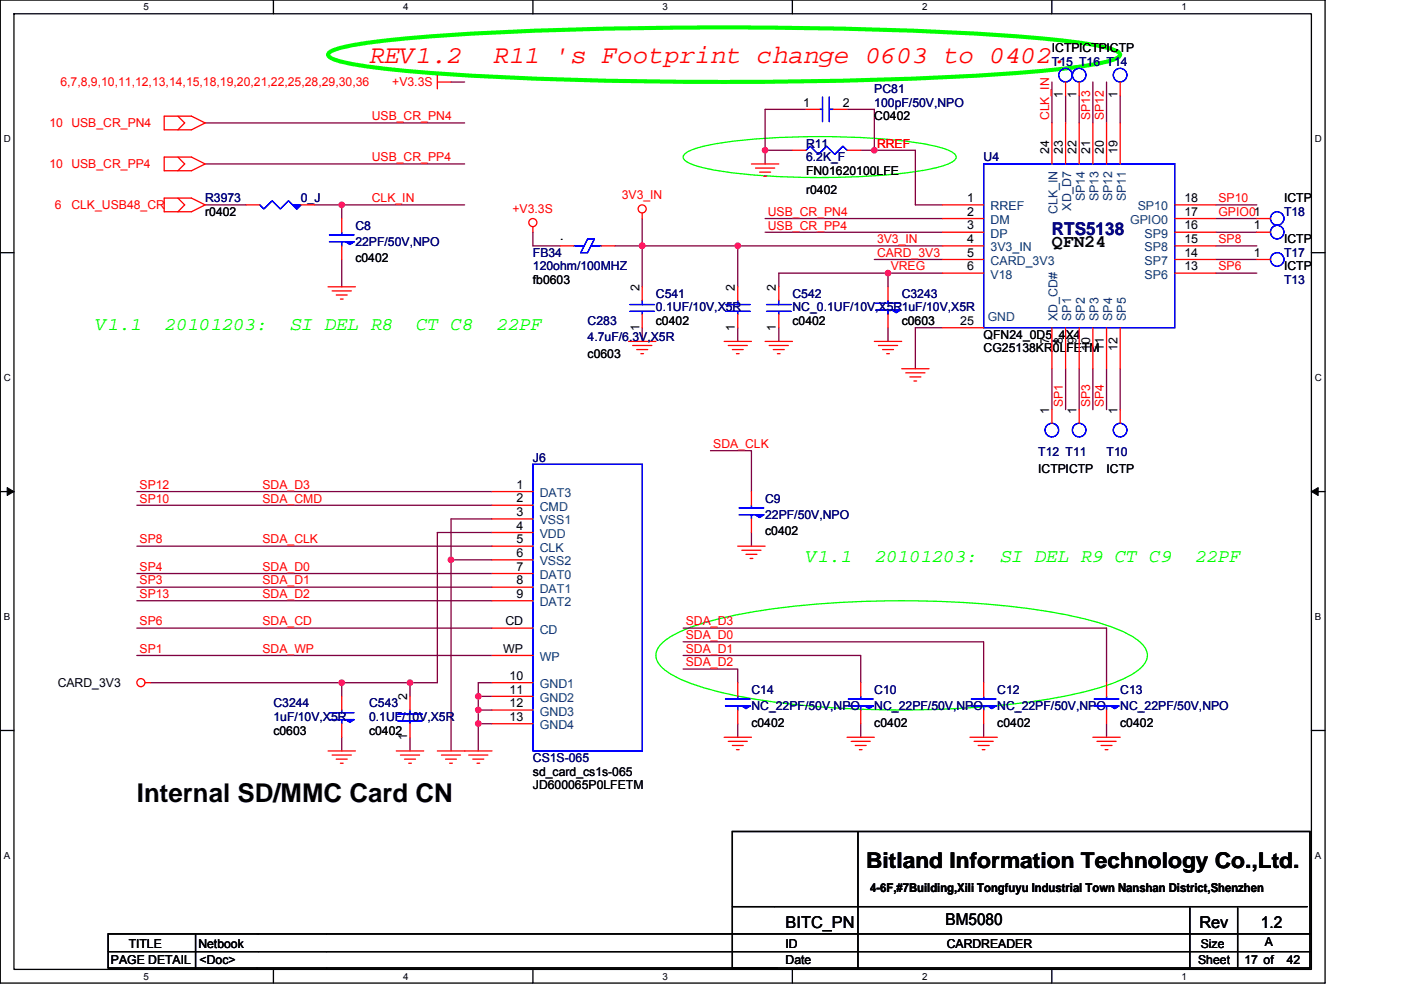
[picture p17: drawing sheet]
<svg xmlns="http://www.w3.org/2000/svg" width="297mm" height="210mm" viewBox="0 0 297 210" stroke-linecap="round" stroke-linejoin="round" font-family="sans-serif">
<defs><g id="words">
<g font-size="5.5" fill="#f00">
<text x="78.2" y="13.3">REV1.2</text>
<text x="104.6" y="13.3">R11 's Footprint change 0603 to 0402.</text>
</g>
<text font-size="5.5" x="29" y="170">Internal SD/MMC Card CN</text>
<text font-size="4.6" x="183.6" y="184.1">Bitland Information Technology Co.,Ltd.</text>
<g font-size="4" fill="#0f0">
<text x="20.3" y="69.9">V1.1</text>
<text x="34.9" y="69.9">20101203:</text>
<text x="61.6" y="69.9">SI DEL R8</text>
<text x="88.3" y="69.9">CT C8</text>
<text x="105.2" y="69.9">22PF</text>
<text x="170.9" y="119.1">V1.1</text>
<text x="185.5" y="119.1">20101203:</text>
<text x="212.1" y="119.1">SI DEL R9 CT C9</text>
<text x="253.4" y="119.1">22PF</text>
</g>
<text font-size="3.7" x="223" y="52.4">QFN24</text>
<text font-size="3.7" fill="#000080" x="223" y="49.8">RTS5138</text>
<g font-size="3.5">
<text x="166.6" y="196.8">BITC_PN</text>
<text x="200.4" y="196.3">BM5080</text>
<text x="254.3" y="196.8">Rev</text>
<text x="267.3" y="196.8">1.2</text>
</g>
<g font-size="2.6">
<text x="223" y="11">ICTPICTPICTP</text>
<text x="170.3" y="22.6">1</text>
<text x="178.7" y="22.6">2</text>
<text x="225.3" y="20.9" transform="rotate(-90 225.3 20.9)">1</text>
<text x="228.2" y="20.9" transform="rotate(-90 228.2 20.9)">1</text>
<text x="236.9" y="20.9" transform="rotate(-90 236.9 20.9)">1</text>
<text x="185.4" y="25.5">C0402</text>
<text x="222.4" y="32.7" transform="rotate(-90 222.4 32.7)">24</text>
<text x="225.3" y="32.7" transform="rotate(-90 225.3 32.7)">23</text>
<text x="228.2" y="32.7" transform="rotate(-90 228.2 32.7)">22</text>
<text x="231.1" y="32.7" transform="rotate(-90 231.1 32.7)">21</text>
<text x="234" y="32.7" transform="rotate(-90 234 32.7)">20</text>
<text x="236.9" y="32.7" transform="rotate(-90 236.9 32.7)">19</text>
<text x="170.9" y="37.1">FN01620100LFE</text>
<text x="170.9" y="41.1">r0402</text>
<text x="43.5" y="45.8">r0402</text>
<text x="205.1" y="42.9">1</text>
<text x="205.1" y="45.8">2</text>
<text x="251.1" y="45.8">17</text>
<text x="251.1" y="42.9">18</text>
<text x="272.2" y="42.9">ICTP</text>
<text x="118.8" y="51">.</text>
<text x="205.1" y="48.7">3</text>
<text x="205.1" y="51.6">4</text>
<text x="251.1" y="51.6">15</text>
<text x="251.1" y="48.7">16</text>
<text x="265.9" y="48.7">1</text>
<text x="272.2" y="51.6">ICTP</text>
<text x="75.3" y="55.6">c0402</text>
<text x="205.1" y="54.4">5</text>
<text x="205.1" y="57.3">6</text>
<text x="251.1" y="57.3">13</text>
<text x="251.1" y="54.4">14</text>
<text x="265.9" y="54.4">1</text>
<text x="272.2" y="57.4">ICTP</text>
<text x="113" y="60.3">fb0603</text>
<text x="135.6" y="61.7" transform="rotate(-90 135.6 61.7)">2</text>
<text x="155.8" y="61.7" transform="rotate(-90 155.8 61.7)">2</text>
<text x="164.5" y="61.7" transform="rotate(-90 164.5 61.7)">2</text>
<text x="135.6" y="70.1" transform="rotate(-90 135.6 70.1)">1</text>
<text x="139.1" y="69">c0402</text>
<text x="155.8" y="70.1" transform="rotate(-90 155.8 70.1)">1</text>
<text x="164.5" y="70.1" transform="rotate(-90 164.5 70.1)">1</text>
<text x="168" y="69">c0402</text>
<text x="191.2" y="69">c0603</text>
<text x="203.6" y="68.9">25</text>
<text x="208.6" y="71.8">QFN24_0D5_4X4</text>
<text x="124.6" y="75.9">c0603</text>
<text x="208.6" y="74.7">CG25138KR0LFETM</text>
<text x="222.4" y="73" transform="rotate(-90 222.4 73)">7</text>
<text x="225.3" y="73" transform="rotate(-90 225.3 73)">8</text>
<text x="228.2" y="73" transform="rotate(-90 228.2 73)">9</text>
<text x="231.1" y="74.5" transform="rotate(-90 231.1 74.5)">10</text>
<text x="234" y="74.5" transform="rotate(-90 234 74.5)">11</text>
<text x="236.9" y="74.5" transform="rotate(-90 236.9 74.5)">12</text>
<text x="222.4" y="87.8" transform="rotate(-90 222.4 87.8)">1</text>
<text x="228.2" y="87.8" transform="rotate(-90 228.2 87.8)">1</text>
<text x="236.9" y="87.8" transform="rotate(-90 236.9 87.8)">1</text>
<text x="220.1" y="100.2">ICTPICTP</text>
<text x="234.6" y="100.2">ICTP</text>
<text x="109.5" y="103.7">1</text>
<text x="109.5" y="106.6">2</text>
<text x="109.5" y="109.5">3</text>
<text x="109.5" y="112.4">4</text>
<text x="162.2" y="113.5">c0402</text>
<text x="109.5" y="115.3">5</text>
<text x="109.5" y="118.2">6</text>
<text x="109.5" y="121.1">7</text>
<text x="109.5" y="124">8</text>
<text x="109.5" y="126.8">9</text>
<text x="107.1" y="132.6">CD</text>
<text x="106.7" y="138.4">WP</text>
<text x="12.2" y="145.7">CARD_3V3</text>
<text x="86.3" y="148.6" transform="rotate(-90 86.3 148.6)">2</text>
<text x="108" y="144.2">10</text>
<text x="108" y="147.1">11</text>
<text x="58" y="155.8">c0603</text>
<text x="78.2" y="155.8">c0402</text>
<text x="108" y="150">12</text>
<text x="108" y="152.9">13</text>
<text x="159.3" y="154.1">c0402</text>
<text x="185.4" y="154.1">c0402</text>
<text x="211.5" y="154.1">c0402</text>
<text x="237.5" y="154.1">c0402</text>
<text x="86.3" y="157" transform="rotate(-90 86.3 157)">1</text>
<text x="113" y="164.5">sd_card_cs1s-065</text>
<text x="113" y="167.4">JD600065P0LFETM</text>
<text x="184.5" y="189.2">4-6F,#7Building,Xili Tongfuyu Industrial Town Nanshan District,Shenzhen</text>
<text x="27.3" y="201">TITLE</text>
<text x="42.1" y="201">Netbook</text>
<text x="166.6" y="201">ID</text>
<text x="200.7" y="201">CARDREADER</text>
<text x="254.6" y="201">Size</text>
<text x="268.2" y="200.7">A</text>
<text x="23.5" y="204.5">PAGE DETAIL</text>
<text x="42.3" y="204.5">&lt;Doc&gt;</text>
<text x="166.6" y="204.5">Date</text>
<text x="254" y="204.5">Sheet</text>
<text x="263.9" y="204.5">17 of</text>
<text x="272.8" y="204.5">42</text>
</g>
<g font-size="2.6" fill="#000080">
<text x="223" y="13.9">T15 T16 T14</text>
<text x="185.4" y="19.7">PC81</text>
<text x="185.4" y="22.6">100pF/50V,NPO</text>
<text x="170.9" y="31.3">R11</text>
<text x="170.9" y="34.2">6.2K_F</text>
<text x="208.6" y="34.2">U4</text>
<text x="43.5" y="42.9">R3973</text>
<text x="63.8" y="42.9">0_J</text>
<text x="272.2" y="45.8">T18</text>
<text x="75.3" y="48.7">C8</text>
<text x="75.3" y="52.2">22PF/50V,NPO</text>
<text x="113" y="54.5">FB34</text>
<text x="113" y="57.4">120ohm/100MHZ</text>
<text x="272.2" y="54.5">T17</text>
<text x="139.1" y="63.2">C541</text>
<text x="168" y="63.2">C542</text>
<text x="191.2" y="63.2">C3243</text>
<text x="272.2" y="60.3">T13</text>
<text x="124.6" y="69">C283</text>
<text x="139.1" y="66.1">0.1UF/10V,X5R</text>
<text x="168" y="66.1">NC_0.1UF/10V,X5R1uF/10V,X5R</text>
<text x="124.6" y="72.4">4.7uF/6.3V,X5R</text>
<text x="113" y="97.9">J6</text>
<text x="220.1" y="96.8">T12 T11</text>
<text x="234.6" y="96.8">T10</text>
<text x="162.2" y="106.6">C9</text>
<text x="162.2" y="110.1">22PF/50V,NPO</text>
<text x="159.3" y="147.1">C14</text>
<text x="185.4" y="147.1">C10</text>
<text x="211.5" y="147.1">C12</text>
<text x="237.5" y="147.1">C13</text>
<text x="58" y="150">C3244</text>
<text x="58" y="152.9">1uF/10V,X5R</text>
<text x="78.2" y="150">C543</text>
<text x="78.2" y="152.9">0.1UF/10V,X5R</text>
<text x="159.3" y="150.6">NC_22PF/50V,NPO</text>
<text x="185.4" y="150.6">NC_22PF/50V,NPO</text>
<text x="211.5" y="150.6">NC_22PF/50V,NPO</text>
<text x="237.5" y="150.6">NC_22PF/50V,NPO</text>
<text x="113" y="161.6">CS1S-065</text>
</g>
<g font-size="2.6" fill="#f00">
<text x="12.8" y="18.3">6,7,8,9,10,11,12,13,14,15,18,19,20,21,22,25,28,29,30,36</text>
<text x="83.2" y="18.3">+V3.3S</text>
<text x="10.5" y="27">10 USB_CR_PN4</text>
<text x="78.8" y="25.5">USB_CR_PN4</text>
<text x="222.5" y="25.5" transform="rotate(-90 222.5 25.5)">CLK_IN</text>
<text x="231.1" y="25.5" transform="rotate(-90 231.1 25.5)">SP13</text>
<text x="234" y="25.5" transform="rotate(-90 234 25.5)">SP12</text>
<text x="10.5" y="35.6">10 USB_CR_PP4</text>
<text x="78.8" y="34.2">USB_CR_PP4</text>
<text x="185.9" y="31.3">RREF</text>
<text x="11.6" y="44.3">6</text>
<text x="15.1" y="44.3">CLK_USB48_CR</text>
<text x="78.8" y="42.9">CLK_IN</text>
<text x="108.6" y="45.2">+V3.3S</text>
<text x="131.8" y="42.3">3V3_IN</text>
<text x="162.8" y="45.8">USB_CR_PN4</text>
<text x="258.3" y="45.8">GPIO01</text>
<text x="258.3" y="42.9">SP10</text>
<text x="162.8" y="48.7">USB_CR_PP4</text>
<text x="185.9" y="51.6">3V3_IN</text>
<text x="258.3" y="51.6">SP8</text>
<text x="185.9" y="54.5">CARD_3V3</text>
<text x="188.8" y="57.4">VREG</text>
<text x="258.3" y="57.4">SP6</text>
<text x="225.4" y="86.3" transform="rotate(-90 225.4 86.3)">SP1</text>
<text x="231.1" y="86.3" transform="rotate(-90 231.1 86.3)">SP3</text>
<text x="234" y="86.3" transform="rotate(-90 234 86.3)">SP4</text>
<text x="151.2" y="95">SDA_CLK</text>
<text x="29.6" y="106.6">SP10</text>
<text x="29.6" y="103.7">SP12</text>
<text x="55.6" y="106.6">SDA_CMD</text>
<text x="55.6" y="103.7">SDA_D3</text>
<text x="29.6" y="115.3">SP8</text>
<text x="55.6" y="115.3">SDA_CLK</text>
<text x="29.6" y="124">SP3</text>
<text x="29.6" y="121.1">SP4</text>
<text x="55.6" y="124">SDA_D1</text>
<text x="55.6" y="121.1">SDA_D0</text>
<text x="29.6" y="126.9">SP13</text>
<text x="55.6" y="126.9">SDA_D2</text>
<text x="29.6" y="132.7">SP6</text>
<text x="55.6" y="132.7">SDA_CD</text>
<text x="145.4" y="132.7">SDA_D3</text>
<text x="145.4" y="135.6">SDA_D0</text>
<text x="29.6" y="138.5">SP1</text>
<text x="55.6" y="138.5">SDA_WP</text>
<text x="145.4" y="141.3">SDA_D2</text>
<text x="145.4" y="138.5">SDA_D1</text>
</g>
<g font-size="2.6" fill="#004080">
<text x="210" y="44.6">RREF</text>
<text x="210" y="47.5">DM</text>
<text x="224.2" y="45.4" transform="rotate(-90 224.2 45.4)">CLK_IN</text>
<text x="227.1" y="44.7" transform="rotate(-90 227.1 44.7)">XD_D7</text>
<text x="230" y="42.7" transform="rotate(-90 230 42.7)">SP14</text>
<text x="232.9" y="42.7" transform="rotate(-90 232.9 42.7)">SP13</text>
<text x="235.8" y="42.7" transform="rotate(-90 235.8 42.7)">SP12</text>
<text x="238.7" y="42.7" transform="rotate(-90 238.7 42.7)">SP11</text>
<text x="239.6" y="47.5">GPIO0</text>
<text x="241.2" y="44.6">SP10</text>
<text x="210" y="50.4">DP</text>
<text x="210" y="53.3">3V3_IN</text>
<text x="242.7" y="53.3">SP8</text>
<text x="242.7" y="50.4">SP9</text>
<text x="210" y="56.2">CARD_3V3</text>
<text x="210" y="59.1">V18</text>
<text x="242.7" y="59.1">SP6</text>
<text x="242.7" y="56.2">SP7</text>
<text x="209.4" y="68.1">GND</text>
<text x="224.2" y="68.1" transform="rotate(-90 224.2 68.1)">XD_CD#</text>
<text x="227.1" y="68.1" transform="rotate(-90 227.1 68.1)">SP1</text>
<text x="230" y="68.1" transform="rotate(-90 230 68.1)">SP2</text>
<text x="232.9" y="68.1" transform="rotate(-90 232.9 68.1)">SP3</text>
<text x="235.8" y="68.1" transform="rotate(-90 235.8 68.1)">SP4</text>
<text x="238.7" y="68.1" transform="rotate(-90 238.7 68.1)">SP5</text>
<text x="114.4" y="105.4">DAT3</text>
<text x="114.4" y="108.3">CMD</text>
<text x="114.4" y="111.2">VSS1</text>
<text x="114.4" y="114.1">VDD</text>
<text x="114.4" y="117">CLK</text>
<text x="114.4" y="119.9">VSS2</text>
<text x="114.4" y="122.8">DAT0</text>
<text x="114.4" y="125.7">DAT1</text>
<text x="114.4" y="128.6">DAT2</text>
<text x="114.4" y="134.4">CD</text>
<text x="114.4" y="140.2">WP</text>
<text x="114.4" y="146">GND1</text>
<text x="114.4" y="148.9">GND2</text>
<text x="114.4" y="151.8">GND3</text>
<text x="114.4" y="154.7">GND4</text>
</g>
<g font-size="2.1">
<text x="30.5" y="2.2">5</text>
<text x="85.5" y="2.2">4</text>
<text x="140.5" y="2.2">3</text>
<text x="195.5" y="2.2">2</text>
<text x="250.5" y="2.2">1</text>
<text x=".8" y="30.1">D</text>
<text x="278.8" y="30.1">D</text>
<text x=".8" y="80.8">C</text>
<text x="278.8" y="80.8">C</text>
<text x=".8" y="131.4">B</text>
<text x="278.8" y="131.4">B</text>
<text x=".8" y="182.1">A</text>
<text x="278.8" y="182.1">A</text>
<text x="30.5" y="207.8">5</text>
<text x="85.5" y="207.8">4</text>
<text x="140.5" y="207.8">3</text>
<text x="195.5" y="207.8">2</text>
<text x="250.5" y="207.8">1</text>
</g>
</g></defs>
<path d="M.1 0h280.8v208.5h-280.8zM3 2.9h275v202.7h-275z" fill="none" stroke="#000" stroke-width=".28"/>
<g fill="#fff">
<path d="M30.5 .3h1.1v2.3h-1.1z"/>
<path d="M30.5 205.9h1.1v2.3h-1.1z"/>
</g>
<path d="M58 0v2.9M58 205.6v2.9" fill="none" stroke="#000" stroke-width=".28"/>
<g fill="#fff">
<path d="M85.5 .3h1.1v2.3h-1.1z"/>
<path d="M85.5 205.9h1.1v2.3h-1.1z"/>
</g>
<path d="M113 0v2.9M113 205.6v2.9" fill="none" stroke="#000" stroke-width=".28"/>
<g fill="#fff">
<path d="M140.5 .3h1.1v2.3h-1.1z"/>
<path d="M140.5 205.9h1.1v2.3h-1.1z"/>
</g>
<path d="M168 0v2.9M168 205.6v2.9" fill="none" stroke="#000" stroke-width=".28"/>
<g fill="#fff">
<path d="M195.5 .3h1.2v2.3h-1.2z"/>
<path d="M195.5 205.9h1.2v2.3h-1.2z"/>
</g>
<path d="M223 0v2.9M223 205.6v2.9" fill="none" stroke="#000" stroke-width=".28"/>
<g fill="#fff">
<path d="M250.5 .3h1.2v2.3h-1.2z"/>
<path d="M250.5 205.9h1.2v2.3h-1.2z"/>
<path d="M.8 28.3h1.5v2.3h-1.5z"/>
<path d="M278.8 28.3h1.5v2.3h-1.5z"/>
<path d="M.8 78.9h1.5v2.3h-1.5z"/>
<path d="M278.8 78.9h1.5v2.3h-1.5z"/>
</g>
<path d="M.1 53.6h2.9M278 53.6h2.9" fill="none" stroke="#000" stroke-width=".28"/>
<g fill="#fff">
<path d="M.8 129.6h1.4v2.3h-1.4z"/>
<path d="M278.8 129.6h1.4v2.3h-1.4z"/>
</g>
<path d="M.1 104.3h2.9M278 104.3h2.9" fill="none" stroke="#000" stroke-width=".28"/>
<path d="M1.5 103.4l1.5 .9-1.5 .8zM278 104.3l1.5-.9v1.7z" fill="#000" stroke="#000" stroke-width=".21"/>
<g fill="#fff">
<path d="M.8 180.3h1.4v2.3h-1.4z"/>
<path d="M278.8 180.3h1.4v2.3h-1.4z"/>
</g>
<path d="M.1 154.9h2.9M278 154.9h2.9M155.3 176.4h122.4v28.9h-122.4zM181.9 176.4v28.9M41.5 198.1v7.2M155.3 192.3h121.9M252.3 192.6v12.4M262.4 192.6v12.4M277.7 198.1h-254.8v7.2h141.9M22.9 201.8h254.8" fill="none" stroke="#000" stroke-width=".28"/>
<path d="M145.4 32.5a18.5 18.5 0 0 1 7-2.1 163.1 163.1 0 0 1 42.7 0l3.2 .6a8.7 8.7 0 0 1 4.3 1.9l.1 .4a2.55 2.55 0 0 1-2 1.6 73.6 73.6 0 0 1-18.8 2.6 151.7 151.7 0 0 1-31.2-1.6l-1.5-.3a8.8 8.8 0 0 1-4.2-1.9l-.2-.4 .2-.4zM140.1 136.7a19.2 19.2 0 0 1 7.9-4.2 132.1 132.1 0 0 1 32.7-4.8 196.2 196.2 0 0 1 47.3 3.1 35.2 35.2 0 0 1 13.4 5.1 3.8 3.8 0 0 1 1.7 3.9 6.9 6.9 0 0 1-3.9 3.7 58.5 58.5 0 0 1-16.2 4.7 208.8 208.8 0 0 1-66.2-.5 46.1 46.1 0 0 1-14.9-4.9 5.3 5.3 0 0 1-2.8-3.8l.1-.8z" fill="none" stroke="#0f0" stroke-width=".28"/>
<path d="M69.7 11.2a10.5 10.5 0 0 1 4.5-1.5 262.9 262.9 0 0 1 32.4-2.9 1040.1 1040.1 0 0 1 110 1 102.8 102.8 0 0 1 19.2 2.6l1.5 .8 .2 .4-.2 .4a10.6 10.6 0 0 1-4.5 1.5 264.1 264.1 0 0 1-32.3 2.9 1035.3 1035.3 0 0 1-110-1 103.3 103.3 0 0 1-19.2-2.6l-1.6-.8-.1-.4z" fill="none" stroke="#0f0" stroke-width=".87"/>
<g fill="none" stroke="#800040" stroke-width=".28">
<path d="M95.6 17.4h2.9M223 17.4v8.7M231.7 17.4v8.7M234.6 17.4v8.7M43.5 34.8h55M43.5 26.1h55M162.2 31.9v2.9M162.2 31.9h5.8M170.9 23.2h-8.7v8.7M179.6 23.2h5.8v8.7M182.5 31.9h2.9M185.4 31.9h8.7v11.6h5.8"/>
<path d="M225.9 20.3v5.8M228.8 20.3v5.8M237.5 20.3v5.8M43.5 43.5h8.7M66.7 43.5h5.8M72.4 55v5.8M72.5 43.5h26M72.5 43.5v2.9M113 49.3v2.9h5.8M130.4 52.2h5.8M136.2 52.2h20.2v8.6M136.2 52.2v8.6"/>
<path d="M136.2 46.4v5.8M156.4 52.2h43.5M162.2 49.3h37.7M162.2 46.4h37.7M185.4 55h14.5M188.3 57.9h-23.2v2.9M188.3 57.9v2.9M188.3 57.9h11.6M257.8 55h8.7M257.8 46.4h8.7M257.8 57.9h8.7M257.8 43.5h8.7"/>
<path d="M257.8 52.2h8.7M257.8 49.3h8.7M136.2 69.5v2.9M156.4 69.5v2.9M165.1 69.5v2.9M188.3 69.5v2.9M199.9 69.5h-5.8v8.7M223 78.2v8.7M225.9 78.2v8.7M228.8 78.2v8.7M231.7 78.2v8.7M234.6 78.2v8.7"/>
<path d="M237.5 78.2v8.7M150.6 95.6h8.7v8.7M29 107.2h75.3M29 104.3h75.3M29 115.8h75.3M95.6 118.7v40.6M95.6 118.7h8.7M104.3 110.1h-8.7v8.6M104.3 112.9h-11.6v31.9h-5.8M159.3 112.9v2.9M29 139h75.3M29 124.5h75.3"/>
<path d="M29 133.2h75.3M29 121.6h75.3M29 127.4h75.3M144.8 139h37.7v5.8M144.8 133.2h89.8v11.6M144.8 136.1h63.8v8.7M31.9 144.8h40.6M72.5 144.8h14.4M72.5 156.4v2.9M72.5 144.8v2.9M86.9 156.4v2.9M86.9 144.8v2.9"/>
<path d="M101.4 150.6v2.9M101.4 153.5v5.8M101.4 147.7v2.9M101.4 150.6h2.9M101.4 153.5h2.9M101.4 147.7h2.9M104.3 144.8h-2.9v2.9M144.8 141.9h11.6v2.9M156.4 153.5v2.9M182.5 153.5v2.9M208.6 153.5v2.9M234.6 153.5v2.9"/>
</g>
<g fill="#f0f" stroke="#f0f" stroke-width=".28">
<circle cx="101.4" cy="150.6" r=".57"/>
<circle cx="101.4" cy="153.5" r=".57"/>
<circle cx="95.6" cy="118.7" r=".57"/>
<circle cx="72.5" cy="43.5" r=".57"/>
<circle cx="101.4" cy="147.7" r=".57"/>
<circle cx="185.4" cy="31.9" r=".57"/>
<circle cx="188.3" cy="57.9" r=".57"/>
<circle cx="162.2" cy="31.9" r=".57"/>
<circle cx="156.4" cy="52.1" r=".57"/>
<circle cx="136.1" cy="52.1" r=".57"/>
<circle cx="86.9" cy="144.8" r=".57"/>
<circle cx="72.5" cy="144.8" r=".57"/>
</g>
<g fill="none" stroke="#f00" stroke-width=".28">
<path d="M92.7 16v2.8M92.7 17.4h2.9M225.9 17.4v2.9M228.8 17.4v2.9M237.5 17.4v2.9M34.8 24.6h5.8l2.9 1.5-2.9 1.4h-5.8zM34.8 33.3h5.8l2.9 1.5-2.9 1.4h-5.8zM37.7 24.6l1.5 1.5-1.5 1.4M37.7 33.3l1.5 1.5-1.5 1.4M159.3 34.8h5.8M160.2 35.6h4.1M161.1 36.5h2.3"/>
<path d="M161.9 37.4h.6M168 31.9h2.9M170.9 23.2h2.9M176.7 23.2h2.9M179.6 31.9h2.9M223 26.1v8.7M225.9 26.1v8.7M228.8 26.1v8.7M231.7 26.1v8.7M234.6 26.1v8.7M237.5 26.1v8.7M34.8 42h5.8l2.9 1.5-2.9 1.4h-5.8z"/>
<path d="M37.7 42l1.5 1.5-1.5 1.4M52.2 43.5h2.9M63.8 43.5h2.9M72.5 52.2v2.8M72.5 46.4v2.9M113 48.1v1.2M118.8 52.2h2.9M127.5 52.2h2.9M136.2 45.2v1.2M199.9 43.5h8.7M199.9 46.4h8.7M199.9 49.3h8.7"/>
<path d="M199.9 52.2h8.7M199.9 55h8.7M199.9 57.9h8.7M249.1 57.9h8.7M249.1 55h8.7M249.1 52.2h8.7M249.1 49.3h8.7M249.1 46.4h8.7M249.1 43.5h8.7M266.5 55h2.9M266.5 46.4h2.9M266.5 49.3h2.9"/>
<path d="M69.6 60.8h5.8M70.4 61.7h4.1M71.3 62.6h2.3M72.2 63.4h.5M133.3 72.4h5.8M134.1 73.3h4.1M135 74.1h2.3M135.9 75h.5M136.2 66.6v2.9M136.2 60.8v2.9M153.5 72.4h5.8M154.4 73.3h4.1"/>
<path d="M155.3 74.1h2.3M156.1 75h.6M156.4 66.6v2.9M156.4 60.8v2.9M162.2 72.4h5.8M163.1 73.3h4M164 74.1h2.3M164.8 75h.6M165.1 66.6v2.9M165.1 60.8v2.9M185.4 72.4h5.8M186.2 73.3h4.1"/>
<path d="M187.1 74.1h2.3M188 75h.6M188.3 66.6v2.9M188.3 60.8v2.9M191.2 78.2h5.8M192 79.1h4.1M192.9 79.9h2.3M199.9 69.5h8.7M223 69.5v8.7M225.9 69.5v8.7M228.8 69.5v8.7M231.7 69.5v8.7"/>
<path d="M234.6 69.5v8.7M237.5 69.5v8.7M193.8 80.8h.5M223 86.9v2.9M228.8 86.9v2.9M237.5 86.9v2.9M104.3 104.3h8.7M104.3 107.2h8.7M104.3 110.1h8.7M104.3 112.9h8.7M104.3 115.8h8.7M104.3 118.7h8.7"/>
<path d="M156.4 115.8h5.8M157.3 116.7h4.1M158.2 117.6h2.3M159 118.4h.6M159.3 110.1v2.8M159.3 104.3v2.9M104.3 133.2h8.7M104.3 139h8.7M104.3 121.6h8.7M104.3 124.5h8.7M104.3 127.4h8.7M30.8 144.8h1.1"/>
<path d="M69.6 159.3h5.8M72.5 153.5v2.9M72.5 147.7v2.9M84 159.3h5.8M86.9 153.5v2.9M86.9 147.7v2.9M104.3 144.8h8.7M104.3 147.7h8.7M104.3 150.6h8.7M104.3 153.5h8.7M104.3 159.3h-11.6M153.5 156.4h5.8"/>
<path d="M154.4 157.2h4.1M155.3 158.1h2.3M156.1 159h.6M156.4 150.6v2.9M156.4 144.8v2.9M179.6 156.4h5.8M180.5 157.2h4M181.3 158.1h2.3M182.2 159h.6M182.5 150.6v2.9M182.5 144.8v2.9M205.7 156.4h5.8"/>
<path d="M206.5 157.2h4.1M207.4 158.1h2.3M208.3 159h.5M208.6 150.6v2.9M208.6 144.8v2.9M231.7 156.4h5.8M232.6 157.2h4M233.4 158.1h2.4M234.3 159h.6M234.6 150.6v2.9M234.6 144.8v2.9M70.4 160.1h4.1"/>
<path d="M71.3 161h2.3M72.2 161.9h.5M84.9 160.1h4.1M85.8 161h2.3M86.7 161.9h.5M93.6 160.1h4M94.5 161h2.3M95.3 161.9h.6M99.4 160.1h4M100.2 161h2.4M101.1 161.9h.6"/>
<circle cx="113" cy="47.2" r=".86"/>
<circle cx="136.2" cy="44.3" r=".86"/>
<circle cx="29.9" cy="144.8" r=".86"/>
</g>
<g fill="none" stroke="#00f" stroke-width=".28">
<path d="M170.9 31.9l.9-.9 1.7 1.7 1.8-1.7 1.7 1.7 1.7-1.7 .9 .9M173.8 23.2h.6M174.4 20.6v5.2M175.8 20.6v5.2M175.8 23.2h.9M208.6 34.8h40.5v34.7h-40.5zM55.1 43.5l.8 .8 1.8-1.7 1.7 1.7 1.8-1.7 1.7 1.7 .9-.8M69.8 49.8h5.3M69.8 51.3h5.3h-.3M72.5 51.3v.9M72.5 49.3v.5M121.7 52.2h2"/>
<path d="M124.6 50.7h1.4l-1.4 2.9h-1.5zM125.5 52.2h2M133.6 64.6h5.2M133.6 66h5.2M136.2 66v.6M136.2 63.7v.9M153.8 64.6h5.2M153.8 66h5.2M156.4 66v.6M156.4 63.7v.9M162.5 64.6h5.2M162.5 66h5.2"/>
<path d="M165.1 66v.6M165.1 63.7v.9M185.7 64.3h5.2M185.7 65.8h5.2h-.3M188.3 65.8v.8M188.3 63.7v.6M113 98.5h23.2v60.8h-23.2zM156.7 107.7h5.2M156.7 109.2h5.2h-.3M159.3 109.2v.9M159.3 107.2v.5M69.8 151.2h5.3"/>
<path d="M69.8 152.6h5.3h-.3M72.5 152.6v.9M72.5 150.6v.6M84.3 151.5h5.2M84.3 152.9h5.2M86.9 152.9v.6M86.9 150.6v.9M153.8 148.3h5.2M153.8 149.7h5.2h-.3M156.4 149.7v.9M156.4 147.7v.6M179.9 148.3h5.2"/>
<path d="M179.9 149.7h5.2h-.3M182.5 149.7v.9M182.5 147.7v.6M205.9 148.3h5.3M205.9 149.7h5.3h-.3M208.6 149.7v.9M208.6 147.7v.6M232 148.3h5.2M232 149.7h5.2h-.3M234.6 149.7v.9M234.6 147.7v.6"/>
<circle cx="225.9" cy="15.9" r="1.44"/>
<circle cx="228.8" cy="15.9" r="1.44"/>
<circle cx="237.5" cy="15.9" r="1.44"/>
<circle cx="270.8" cy="49.2" r="1.44"/>
<circle cx="270.8" cy="55" r="1.44"/>
<circle cx="270.8" cy="46.3" r="1.43"/>
<circle cx="223" cy="91.2" r="1.44"/>
<circle cx="228.8" cy="91.2" r="1.44"/>
<circle cx="237.5" cy="91.2" r="1.44"/>
</g>
<g fill="#00f" stroke="#00f" stroke-width=".28">
<path d="M189.1 65.8h1.8l-.9 .5z" fill-rule="evenodd"/>
<path d="M189.1 65.8h1.8l-.9 .5z" fill-rule="evenodd"/>
<path d="M62 43.5h1.8l-.9 .8z" fill-rule="evenodd"/>
<path d="M62 43.5h1.8l-.9 .8z" fill-rule="evenodd"/>
<path d="M73.3 152.6h1.8l-.9 .6z" fill-rule="evenodd"/>
<path d="M73.3 152.6h1.8l-.9 .6z" fill-rule="evenodd"/>
<path d="M73.3 51.3h1.8l-.9 .6z" fill-rule="evenodd"/>
<path d="M73.3 51.3h1.8l-.9 .6z" fill-rule="evenodd"/>
<path d="M209.4 149.7h1.8l-.9 .6z" fill-rule="evenodd"/>
<path d="M209.4 149.7h1.8l-.9 .6z" fill-rule="evenodd"/>
<path d="M235.5 149.7h1.7l-.9 .6z" fill-rule="evenodd"/>
<path d="M235.5 149.7h1.7l-.9 .6z" fill-rule="evenodd"/>
<path d="M183.4 149.7h1.7l-.9 .6z" fill-rule="evenodd"/>
<path d="M183.4 149.7h1.7l-.9 .6z" fill-rule="evenodd"/>
<path d="M157.3 149.7h1.7l-.8 .6z" fill-rule="evenodd"/>
<path d="M157.3 149.7h1.7l-.8 .6z" fill-rule="evenodd"/>
<path d="M160.2 109.2h1.7l-.8 .6z" fill-rule="evenodd"/>
<path d="M160.2 109.2h1.7l-.8 .6z" fill-rule="evenodd"/>
</g>
<use href="#words"/>
</svg>
